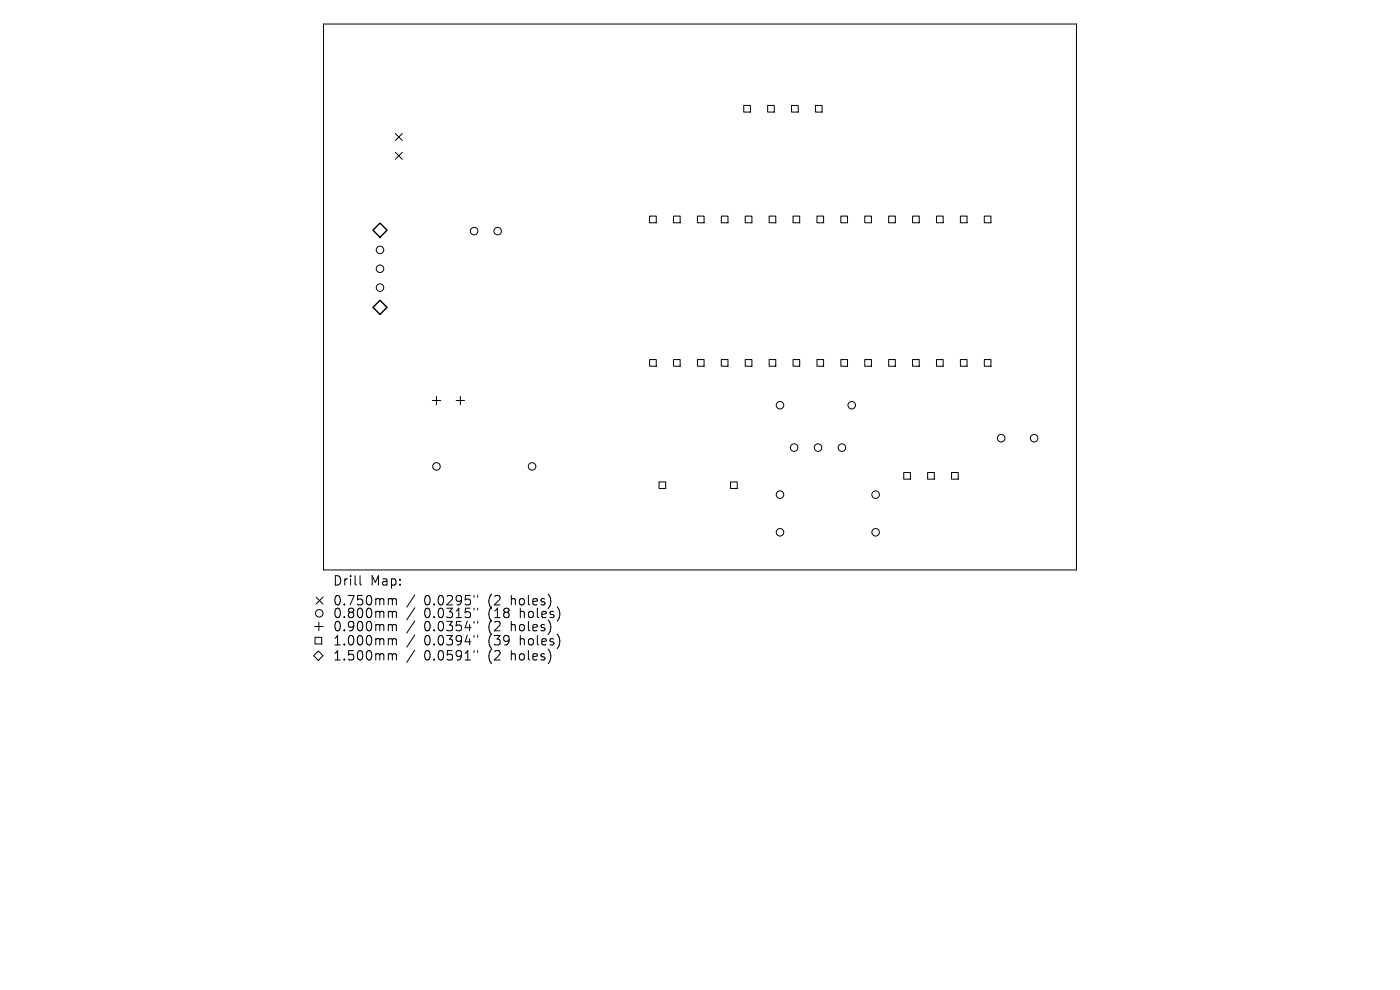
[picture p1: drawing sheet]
<svg xmlns="http://www.w3.org/2000/svg" width="297mm" height="210mm" viewBox="0 0 297 210" stroke-linecap="round" stroke-linejoin="round" font-family="sans-serif">
<defs><g id="words">
<g font-size="2.8">
<text x="70.5" y="124.5">Drill</text>
<text x="78.5" y="124.5">Map:</text>
<text x="70.5" y="128.7">0.750mm</text>
<text x="70.5" y="131.4">0.800mm</text>
<text x="90" y="128.7">0.0295&quot;</text>
<text x="90" y="131.4">0.0315&quot;</text>
<text x="103.7" y="128.7">(2</text>
<text x="103.7" y="131.4">(18</text>
<text x="108.7" y="128.7">holes)</text>
<text x="110.6" y="131.4">holes)</text>
<text x="70.5" y="134.2">0.900mm</text>
<text x="70.5" y="137.2">1.000mm</text>
<text x="90" y="134.2">0.0354&quot;</text>
<text x="90" y="137.2">0.0394&quot;</text>
<text x="103.7" y="134.2">(2</text>
<text x="103.7" y="137.2">(39</text>
<text x="108.7" y="134.2">holes)</text>
<text x="110.6" y="137.2">holes)</text>
<text x="70.5" y="140.4">1.500mm</text>
<text x="90" y="140.4">0.0591&quot;</text>
<text x="103.7" y="140.4">(2</text>
<text x="108.7" y="140.4">holes)</text>
</g>
</g></defs>
<g fill="none" stroke="#000" stroke-width=".21">
<path d="M68.6 5.1h159.8v115.8h-159.8zM83.9 28.3l1.5 1.5M83.9 32.3l1.5 1.5M85.4 28.3l-1.5 1.5M85.4 32.3l-1.5 1.5M157.8 22.4h1.4v1.4h-1.4zM162.8 22.4h1.5v1.4h-1.5zM167.9 22.4h1.4v1.4h-1.4zM173 22.4h1.4v1.4h-1.4zM137.8 45.8h1.4v1.5h-1.4zM142.9 45.8h1.4v1.5h-1.4zM148 45.8h1.4v1.5h-1.4z"/>
<path d="M153 45.8h1.4v1.5h-1.4zM158.1 45.8h1.4v1.5h-1.4zM163.2 45.8h1.4v1.5h-1.4zM168.2 45.8h1.5v1.5h-1.5zM173.3 45.8h1.4v1.5h-1.4zM178.4 45.8h1.4v1.5h-1.4zM183.5 45.8h1.4v1.5h-1.4zM188.5 45.8h1.4v1.5h-1.4zM193.6 45.8h1.4v1.5h-1.4zM198.7 45.8h1.4v1.5h-1.4zM203.7 45.8h1.5v1.5h-1.5zM208.8 45.8h1.4v1.5h-1.4z"/>
<path d="M137.8 76.3h1.4v1.4h-1.4zM142.9 76.3h1.4v1.4h-1.4zM148 76.3h1.4v1.4h-1.4zM153 76.3h1.4v1.4h-1.4zM158.1 76.3h1.4v1.4h-1.4zM163.2 76.3h1.4v1.4h-1.4zM168.2 76.3h1.5v1.4h-1.5zM173.3 76.3h1.4v1.4h-1.4zM178.4 76.3h1.4v1.4h-1.4zM183.5 76.3h1.4v1.4h-1.4zM188.5 76.3h1.4v1.4h-1.4zM193.6 76.3h1.4v1.4h-1.4z"/>
<path d="M198.7 76.3h1.4v1.4h-1.4zM203.7 76.3h1.5v1.4h-1.5zM208.8 76.3h1.4v1.4h-1.4zM91.7 85h1.8M92.6 84.1v1.8M96.8 85h1.8M97.7 84.1v1.8M139.8 102.2h1.4v1.4h-1.4zM155 102.2h1.4v1.4h-1.4zM191.7 100.2h1.4v1.4h-1.4zM196.8 100.2h1.4v1.4h-1.4zM201.9 100.2h1.4v1.4h-1.4z"/>
<path d="M66.7 132.9h1.8M66.8 135.2h1.4v1.4h-1.4zM67 126.7l1.5 1.5M67.5 138.1l1 1-1 1-1-1zM67.6 132v1.8M68.5 126.7l-1.5 1.5M76.4 122.1v1.7l.3 .3M82.7 127l.4 .1 .1 .2M82.7 129.7l.4 .1 .1 .2M82.7 132.5h.3l.2 .3M82.7 135.5l.4 .1 .1 .2M82.7 138.7l.4 .1 .1 .2"/>
<path d="M83.2 127.3l.3-.3 .5 .1 .1 1.2M83.2 127.3v1M83.2 130v1M83.2 132.8v1M83.2 135.8v1M83.2 139v1M83.2 130l.3-.3 .5 .1 .1 1.2M83.2 132.8l.3-.3 .5 .1 .1 1.2M83.2 135.8l.3-.3 .5 .1 .1 1.2M83.2 139l.3-.3 .5 .1 .1 1.2M88 126.2l-1.7 2.6M88 128.9l-1.7 2.6"/>
<path d="M88 131.7l-1.7 2.6M88 134.7l-1.7 2.6M88 137.9l-1.7 2.6M100.6 126.3v.4M100.6 129v.4M100.6 131.8v.4M100.6 134.8v.4M100.6 138v.4M101.3 126.3v.4M101.3 129v.4M101.3 131.8v.4M101.3 134.8v.4"/>
<path d="M101.3 138v.4"/>
<circle cx="80.6" cy="53" r=".8"/>
<circle cx="80.6" cy="57" r=".8"/>
<circle cx="100.6" cy="49" r=".8"/>
<circle cx="105.6" cy="49" r=".8"/>
<circle cx="80.6" cy="61" r=".8"/>
<circle cx="92.6" cy="98.9" r=".8"/>
<circle cx="112.9" cy="98.9" r=".8"/>
<circle cx="165.5" cy="86" r=".8"/>
<circle cx="168.5" cy="94.9" r=".8"/>
<circle cx="173.5" cy="94.9" r=".8"/>
<circle cx="178.6" cy="94.9" r=".8"/>
<circle cx="180.7" cy="86" r=".8"/>
<circle cx="212.4" cy="93" r=".8"/>
<circle cx="219.4" cy="93" r=".8"/>
<circle cx="165.5" cy="112.9" r=".8"/>
<circle cx="165.5" cy="104.9" r=".8"/>
<circle cx="185.8" cy="112.9" r=".8"/>
<circle cx="185.8" cy="104.9" r=".8"/>
<circle cx="67.7" cy="130.1" r=".8"/>
</g>
<path d="M80.6 47.3l1.5 1.5-1.5 1.5-1.5-1.5zM80.6 63.7l1.5 1.5-1.5 1.5-1.5-1.5z" fill="none" stroke="#000" stroke-width=".3"/>
<use href="#words"/>
</svg>
